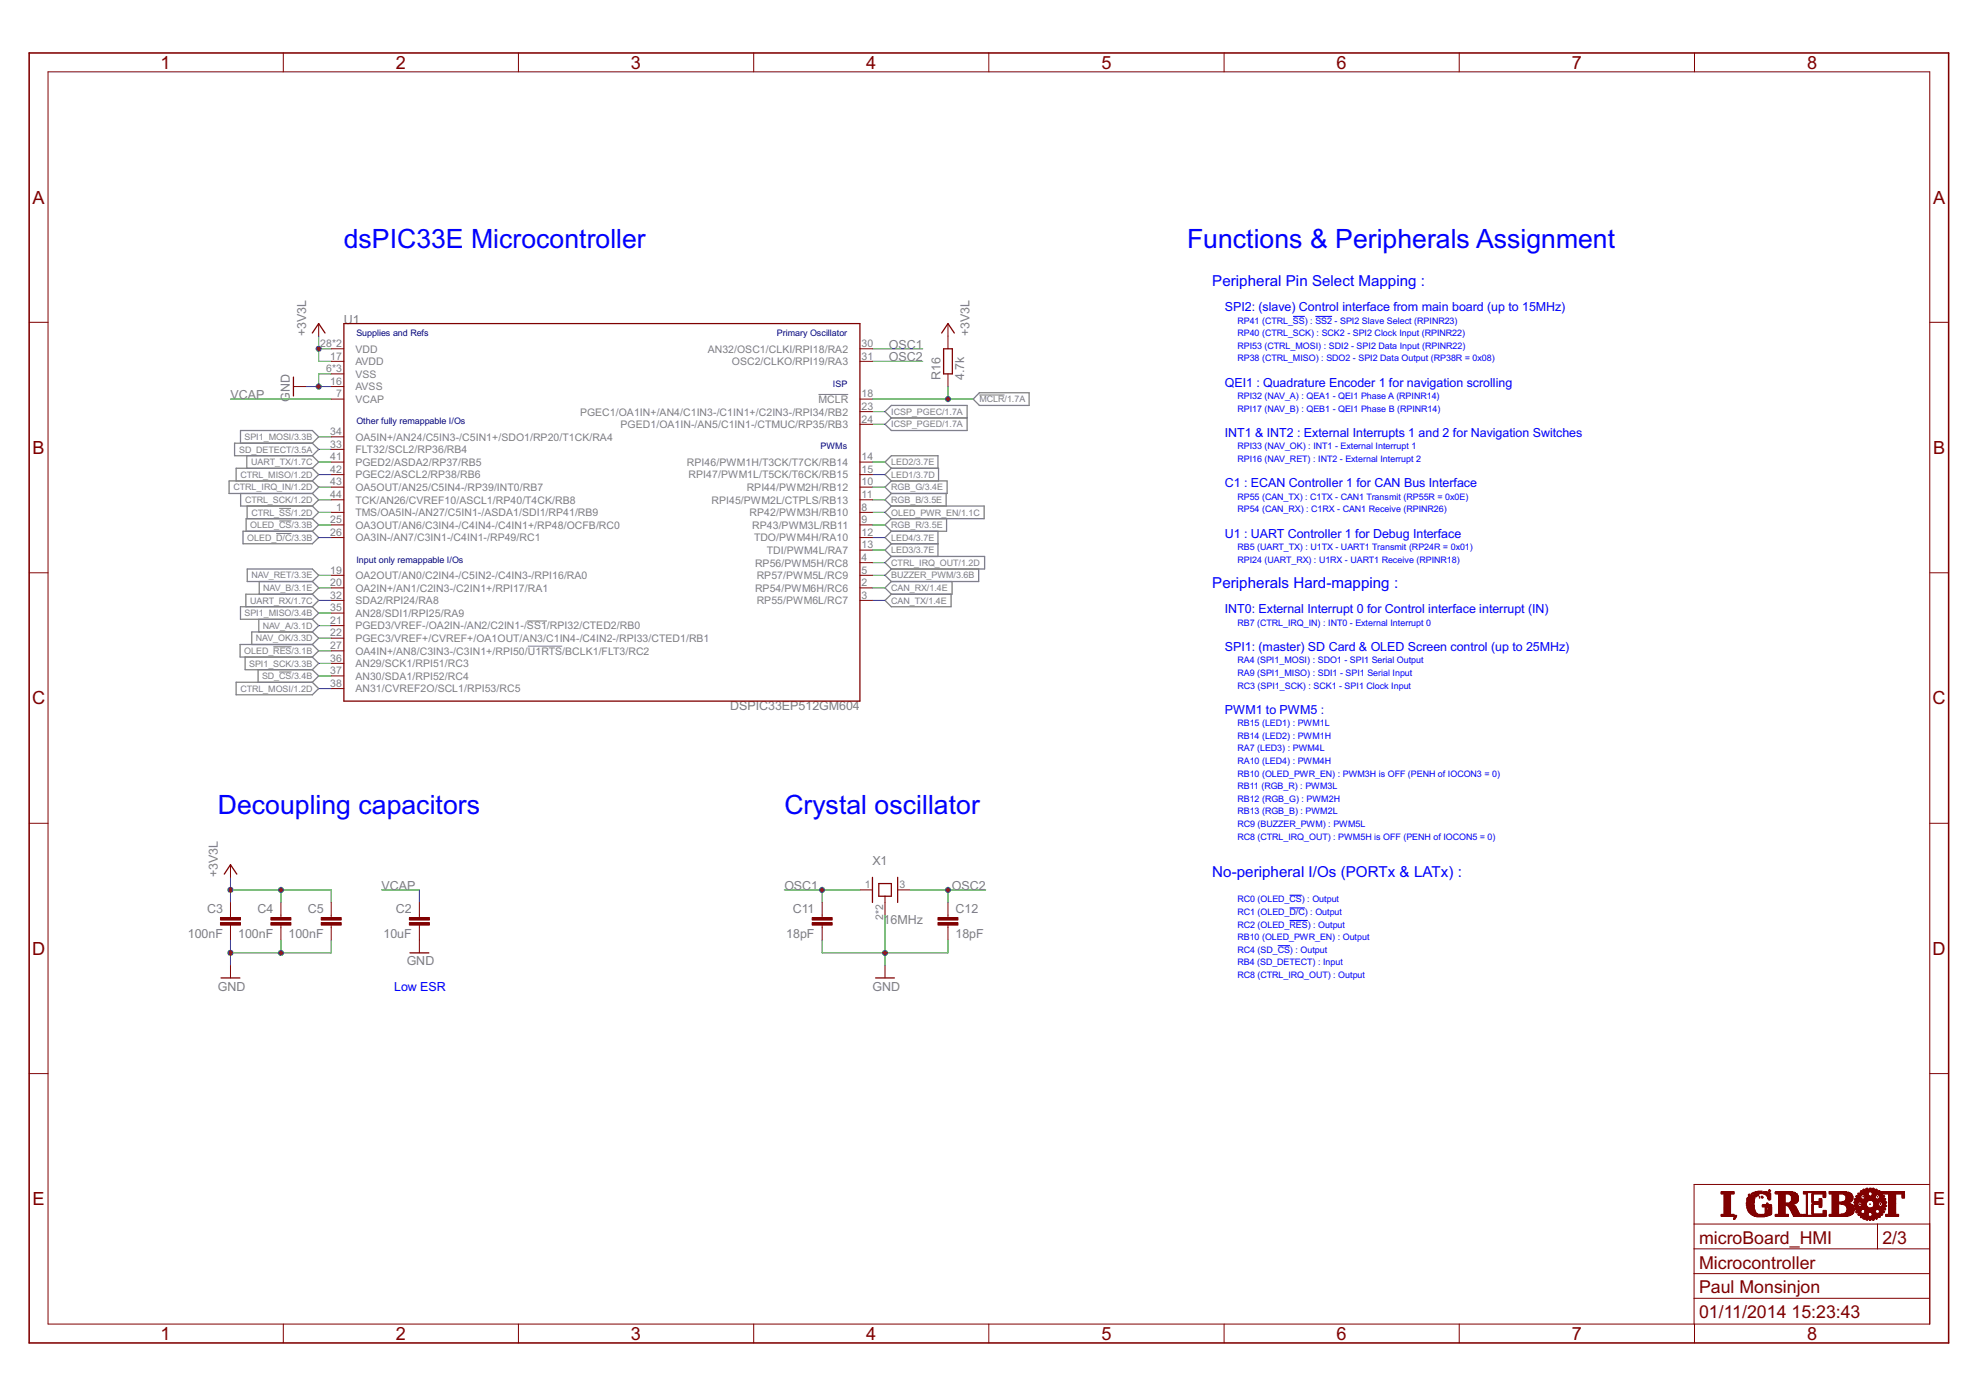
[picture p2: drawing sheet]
<svg xmlns="http://www.w3.org/2000/svg" width="297mm" height="210mm" viewBox="0 0 297 210" stroke-linecap="round" stroke-linejoin="round" font-family="sans-serif">
<defs><g id="words">
<g font-size="4.5" fill="#00f">
<text x="51.7" y="37.3">dsPIC33E Microcontroller</text>
<text x="178.4" y="37.3">Functions &amp; Peripherals Assignment</text>
<text x="32.7" y="122.4">Decoupling capacitors</text>
<text x="117.8" y="122.4">Crystal oscillator</text>
</g>
<g font-size="3" fill="#800000">
<text x="24.1" y="10.4">1</text>
<text x="59.5" y="10.4">2</text>
<text x="94.8" y="10.4">3</text>
<text x="130.1" y="10.4">4</text>
<text x="165.5" y="10.4">5</text>
<text x="200.8" y="10.4">6</text>
<text x="236.2" y="10.4">7</text>
<text x="271.5" y="10.4">8</text>
<text x="4.9" y="30.6">A</text>
<text x="290.4" y="30.6">A</text>
<text x="4.9" y="68.2">B</text>
<text x="290.4" y="68.2">B</text>
<text x="4.8" y="105.8">C</text>
<text x="290.4" y="105.8">C</text>
<text x="4.8" y="143.5">D</text>
<text x="290.4" y="143.5">D</text>
<text x="4.9" y="181.1">E</text>
<text x="290.4" y="181.1">E</text>
<text x="255.3" y="186.9">microBoard_HMI</text>
<text x="255.3" y="190.6">Microcontroller</text>
<text x="282.8" y="186.9">2/3</text>
<text x="255.3" y="194.3">Paul Monsinjon</text>
<text x="24.1" y="201.3">1</text>
<text x="59.5" y="201.3">2</text>
<text x="94.8" y="201.3">3</text>
<text x="130.1" y="201.3">4</text>
<text x="165.5" y="201.3">5</text>
<text x="200.8" y="201.3">6</text>
<text x="236.2" y="201.3">7</text>
<text x="255.3" y="198.1">01/11/2014</text>
<text x="269.2" y="198.1">15:23:43</text>
<text x="271.5" y="201.3">8</text>
</g>
<g font-size="2.5" fill="#00f">
<text x="182.1" y="42.9">Peripheral Pin Select Mapping :</text>
<text x="182.1" y="88.3">Peripherals Hard-mapping :</text>
<text x="182.1" y="131.8">No-peripheral I/Os (PORTx &amp; LATx) :</text>
</g>
<g font-size="2.1" fill="#00f">
<text x="184" y="46.7">SPI2: (slave) Control interface from main board (up to 15MHz)</text>
<text x="184" y="58.1">QEI1 : Quadrature Encoder 1 for navigation scrolling</text>
<text x="184" y="65.6">INT1 &amp; INT2 : External Interrupts 1 and 2 for Navigation Switches</text>
<text x="184" y="73.2">C1 : ECAN Controller 1 for CAN Bus Interface</text>
<text x="184" y="80.8">U1 : UART Controller 1 for Debug Interface</text>
<text x="184" y="92.1">INT0: External Interrupt 0 for Control interface interrupt (IN)</text>
<text x="184" y="97.8">SPI1: (master) SD Card &amp; OLED Screen control (up to 25MHz)</text>
<text x="184" y="107.2">PWM1 to PWM5 :</text>
<text x="59.2" y="148.8">Low ESR</text>
</g>
<g font-size="2.1" fill="#808080">
<text x="46" y="50.5" transform="rotate(-90 46 50.5)">+3V3L</text>
<text x="51.7" y="48.6">U1</text>
<text x="133.6" y="52.4">OSC1</text>
<text x="145.7" y="50.5" transform="rotate(-90 145.7 50.5)">+3V3L</text>
<text x="34.6" y="60">VCAP</text>
<text x="133.6" y="54.3">OSC2</text>
<text x="141.3" y="57.1" transform="rotate(-90 141.3 57.1)">R16</text>
<text x="144.9" y="57.1" transform="rotate(-90 144.9 57.1)">4.7k</text>
<text x="43.5" y="60.3" transform="rotate(-90 43.5 60.3)">GND</text>
<text x="109.7" y="106.7">DSPIC33EP512GM604</text>
<text x="32.7" y="131.8" transform="rotate(-90 32.7 131.8)">+3V3L</text>
<text x="131.1" y="129.9">X1</text>
<text x="31.1" y="137.2">C3</text>
<text x="38.7" y="137.2">C4</text>
<text x="46.2" y="137.2">C5</text>
<text x="57.3" y="133.7">VCAP</text>
<text x="59.5" y="137.2">C2</text>
<text x="117.8" y="133.7">OSC1</text>
<text x="119.1" y="137.2">C11</text>
<text x="143" y="133.7">OSC2</text>
<text x="143.6" y="137.2">C12</text>
<text x="28.2" y="141">100nF</text>
<text x="35.8" y="141">100nF</text>
<text x="43.3" y="141">100nF</text>
<text x="57.6" y="141">10uF</text>
<text x="118.1" y="141">18pF</text>
<text x="132.8" y="138.8">16MHz</text>
<text x="143.6" y="141">18pF</text>
<text x="32.7" y="148.8">GND</text>
<text x="61.1" y="145.1">GND</text>
<text x="131.1" y="148.8">GND</text>
</g>
<g font-size="1.8" fill="#808080">
<text x="48.1" y="52.1">28*2</text>
<text x="53.4" y="53">VDD</text>
<text x="106.3" y="53">AN32/OSC1/CLKI/RPI18/RA2</text>
<text x="129.5" y="52.1">30</text>
<text x="49" y="55.9">6*3</text>
<text x="49.6" y="57.8">16</text>
<text x="49.6" y="54">17</text>
<text x="50.5" y="59.7">7</text>
<text x="53.4" y="56.8">VSS</text>
<text x="53.4" y="58.6">AVSS</text>
<text x="53.4" y="54.9">AVDD</text>
<text x="110" y="54.9">OSC2/CLKO/RPI19/RA3</text>
<text x="129.5" y="59.7">18</text>
<text x="129.5" y="54">31</text>
<text x="49.6" y="65.4">34</text>
<text x="53.4" y="60.5">VCAP</text>
<text x="87.2" y="62.4">PGEC1/OA1IN+/AN4/C1IN3-/C1IN1+/C2IN3-/RPI34/RB2</text>
<text x="93.2" y="64.3">PGED1/OA1IN-/AN5/C1IN1-/CTMUC/RP35/RB3</text>
<text x="123" y="60.5">MCLR</text>
<text x="129.5" y="61.6">23</text>
<text x="129.5" y="63.5">24</text>
<text x="49.6" y="67.3">33</text>
<text x="49.6" y="69.2">41</text>
<text x="49.6" y="71">42</text>
<text x="53.4" y="68.1">FLT32/SCL2/RP36/RB4</text>
<text x="53.4" y="66.2">OA5IN+/AN24/C5IN3-/C5IN1+/SDO1/RP20/T1CK/RA4</text>
<text x="53.4" y="70">PGED2/ASDA2/RP37/RB5</text>
<text x="53.4" y="71.9">PGEC2/ASCL2/RP38/RB6</text>
<text x="103.2" y="70">RPI46/PWM1H/T3CK/T7CK/RB14</text>
<text x="103.5" y="71.9">RPI47/PWM1L/T5CK/T6CK/RB15</text>
<text x="129.5" y="69.2">14</text>
<text x="129.5" y="71">15</text>
<text x="49.6" y="72.9">43</text>
<text x="49.6" y="74.8">44</text>
<text x="50.5" y="76.7">1</text>
<text x="53.4" y="77.6">TMS/OA5IN-/AN27/C5IN1-/ASDA1/SDI1/RP41/RB9</text>
<text x="53.4" y="73.8">OA5OUT/AN25/C5IN4-/RP39/INT0/RB7</text>
<text x="53.4" y="75.7">TCK/AN26/CVREF10/ASCL1/RP40/T4CK/RB8</text>
<text x="106.9" y="75.7">RPI45/PWM2L/CTPLS/RB13</text>
<text x="112.2" y="73.8">RPI44/PWM2H/RB12</text>
<text x="112.6" y="77.6">RP42/PWM3H/RB10</text>
<text x="129.5" y="76.7">8</text>
<text x="129.5" y="72.9">10</text>
<text x="129.5" y="74.8">11</text>
<text x="49.6" y="78.6">25</text>
<text x="49.6" y="80.5">26</text>
<text x="53.4" y="79.4">OA3OUT/AN6/C3IN4-/C4IN4-/C4IN1+/RP48/OCFB/RC0</text>
<text x="53.4" y="81.3">OA3IN-/AN7/C3IN1-/C4IN1-/RP49/RC1</text>
<text x="113" y="79.5">RP43/PWM3L/RB11</text>
<text x="113.3" y="81.3">TDO/PWM4H/RA10</text>
<text x="115.2" y="83.2">TDI/PWM4L/RA7</text>
<text x="129.5" y="78.6">9</text>
<text x="129.5" y="82.4">13</text>
<text x="129.5" y="80.5">12</text>
<text x="49.6" y="86.2">19</text>
<text x="49.6" y="88.1">20</text>
<text x="49.6" y="90">32</text>
<text x="53.4" y="87">OA2OUT/AN0/C2IN4-/C5IN2-/C4IN3-/RPI16/RA0</text>
<text x="53.4" y="88.9">OA2IN+/AN1/C2IN3-/C2IN1+/RPI17/RA1</text>
<text x="113.4" y="88.9">RP54/PWM6H/RC6</text>
<text x="113.4" y="85.1">RP56/PWM5H/RC8</text>
<text x="113.7" y="87">RP57/PWM5L/RC9</text>
<text x="129.5" y="88.1">2</text>
<text x="129.5" y="90">3</text>
<text x="129.5" y="84.3">4</text>
<text x="129.5" y="86.2">5</text>
<text x="49.6" y="93.7">21</text>
<text x="49.6" y="95.6">22</text>
<text x="49.6" y="91.8">35</text>
<text x="53.4" y="94.6">PGED3/VREF-/OA2IN-/AN2/C2IN1-/SS1/RPI32/CTED2/RB0</text>
<text x="53.4" y="90.8">SDA2/RPI24/RA8</text>
<text x="53.4" y="92.7">AN28/SDI1/RPI25/RA9</text>
<text x="113.7" y="90.8">RP55/PWM6L/RC7</text>
<text x="49.6" y="97.5">27</text>
<text x="49.6" y="99.4">36</text>
<text x="49.6" y="101.3">37</text>
<text x="53.4" y="96.5">PGEC3/VREF+/CVREF+/OA1OUT/AN3/C1IN4-/C4IN2-/RPI33/CTED1/RB1</text>
<text x="53.4" y="98.4">OA4IN+/AN8/C3IN3-/C3IN1+/RPI50/U1RTS/BCLK1/FLT3/RC2</text>
<text x="53.4" y="100.2">AN29/SCK1/RPI51/RC3</text>
<text x="49.6" y="103.2">38</text>
<text x="53.4" y="102.1">AN30/SDA1/RPI52/RC4</text>
<text x="53.4" y="104">AN31/CVREF2O/SCL1/RPI53/RC5</text>
<text x="129.9" y="133.4">1</text>
<text x="135.1" y="133.4">3</text>
<text x="132.7" y="138.3" transform="rotate(-90 132.7 138.3)">2*2</text>
</g>
<g font-size="1.5" fill="#000080">
<text x="53.5" y="50.5">Supplies and Refs</text>
<text x="116.7" y="50.5">Primary Oscillator</text>
<text x="125.1" y="58.1">ISP</text>
<text x="53.5" y="63.7">Other fully remappable I/Os</text>
<text x="123.3" y="67.5">PWMs</text>
<text x="53.5" y="84.5">Input only remappable I/Os</text>
</g>
<g font-size="1.5" fill="#00f">
<text x="185.9" y="52.4">RPI53 (CTRL_MOSI) : SDI2 - SPI2 Data Input (RPINR22)</text>
<text x="185.9" y="50.5">RP40 (CTRL_SCK) : SCK2 - SPI2 Clock Input (RPINR22)</text>
<text x="185.9" y="48.6">RP41 (CTRL_SS) : SS2 - SPI2 Slave Select (RPINR23)</text>
<text x="185.9" y="54.3">RP38 (CTRL_MISO) : SDO2 - SPI2 Data Output (RP38R = 0x08)</text>
<text x="185.9" y="60">RPI32 (NAV_A) : QEA1 - QEI1 Phase A (RPINR14)</text>
<text x="185.9" y="61.9">RPI17 (NAV_B) : QEB1 - QEI1 Phase B (RPINR14)</text>
<text x="185.9" y="69.4">RPI16 (NAV_RET) : INT2 - External Interrupt 2</text>
<text x="185.9" y="67.5">RPI33 (NAV_OK) : INT1 - External Interrupt 1</text>
<text x="185.9" y="75.1">RP55 (CAN_TX) : C1TX - CAN1 Transmit (RP55R = 0x0E)</text>
<text x="185.9" y="77">RP54 (CAN_RX) : C1RX - CAN1 Receive (RPINR26)</text>
<text x="185.9" y="82.7">RB5 (UART_TX) : U1TX - UART1 Transmit (RP24R = 0x01)</text>
<text x="185.9" y="84.5">RPI24 (UART_RX) : U1RX - UART1 Receive (RPINR18)</text>
<text x="185.9" y="94">RB7 (CTRL_IRQ_IN) : INT0 - External Interrupt 0</text>
<text x="185.9" y="99.7">RA4 (SPI1_MOSI) : SDO1 - SPI1 Serial Output</text>
<text x="185.9" y="101.6">RA9 (SPI1_MISO) : SDI1 - SPI1 Serial Input</text>
<text x="185.9" y="103.5">RC3 (SPI1_SCK) : SCK1 - SPI1 Clock Input</text>
<text x="185.9" y="109.1">RB15 (LED1) : PWM1L</text>
<text x="185.9" y="111">RB14 (LED2) : PWM1H</text>
<text x="185.9" y="112.9">RA7 (LED3) : PWM4L</text>
<text x="185.9" y="114.8">RA10 (LED4) : PWM4H</text>
<text x="185.9" y="118.6">RB11 (RGB_R) : PWM3L</text>
<text x="185.9" y="116.7">RB10 (OLED_PWR_EN) : PWM3H is OFF (PENH of IOCON3 = 0)</text>
<text x="185.9" y="120.5">RB12 (RGB_G) : PWM2H</text>
<text x="185.9" y="122.4">RB13 (RGB_B) : PWM2L</text>
<text x="185.9" y="124.3">RC9 (BUZZER_PWM) : PWM5L</text>
<text x="185.9" y="126.1">RC8 (CTRL_IRQ_OUT) : PWM5H is OFF (PENH of IOCON5 = 0)</text>
<text x="185.9" y="135.6">RC0 (OLED_CS) : Output</text>
<text x="185.9" y="137.5">RC1 (OLED_D/C) : Output</text>
<text x="185.9" y="139.4">RC2 (OLED_RES) : Output</text>
<text x="185.9" y="143.2">RC4 (SD_CS) : Output</text>
<text x="185.9" y="141.3">RB10 (OLED_PWR_EN) : Output</text>
<text x="185.9" y="145.1">RB4 (SD_DETECT) : Input</text>
<text x="185.9" y="146.9">RC8 (CTRL_IRQ_OUT) : Output</text>
</g>
<g font-size="1.5" fill="#808080">
<text x="133.9" y="62.3">ICSP_PGEC/1.7A</text>
<text x="133.9" y="64.2">ICSP_PGED/1.7A</text>
<text x="147.2" y="60.4">MCLR/1.7A</text>
<text x="35.9" y="68">SD_DETECT/3.5A</text>
<text x="36.1" y="71.8">CTRL_MISO/1.2D</text>
<text x="36.7" y="66.1">SPI1_MOSI/3.3B</text>
<text x="37.7" y="69.9">UART_TX/1.7C</text>
<text x="133.9" y="69.9">LED2/3.7E</text>
<text x="133.9" y="71.8">LED1/3.7D</text>
<text x="35.1" y="73.7">CTRL_IRQ_IN/1.2D</text>
<text x="36.8" y="75.6">CTRL_SCK/1.2D</text>
<text x="37.8" y="77.5">CTRL_SS/1.2D</text>
<text x="133.9" y="73.7">RGB_G/3.4E</text>
<text x="133.9" y="75.6">RGB_B/3.5E</text>
<text x="133.9" y="77.5">OLED_PWR_EN/1.1C</text>
<text x="37.2" y="81.2">OLED_D/C/3.3B</text>
<text x="37.6" y="79.4">OLED_CS/3.3B</text>
<text x="133.9" y="79.3">RGB_R/3.5E</text>
<text x="133.9" y="81.2">LED4/3.7E</text>
<text x="133.9" y="83.1">LED3/3.7E</text>
<text x="37.8" y="86.9">NAV_RET/3.3E</text>
<text x="39.5" y="88.8">NAV_B/3.1E</text>
<text x="133.9" y="88.8">CAN_RX/1.4E</text>
<text x="133.9" y="86.9">BUZZER_PWM/3.6B</text>
<text x="133.9" y="85">CTRL_IRQ_OUT/1.2D</text>
<text x="36.7" y="92.6">SPI1_MISO/3.4B</text>
<text x="37.6" y="90.7">UART_RX/1.7C</text>
<text x="39.5" y="94.5">NAV_A/3.1D</text>
<text x="133.9" y="90.7">CAN_TX/1.4E</text>
<text x="36.7" y="98.3">OLED_RES/3.1B</text>
<text x="37.4" y="100.2">SPI1_SCK/3.3B</text>
<text x="38.4" y="96.4">NAV_OK/3.3D</text>
<text x="36.1" y="103.9">CTRL_MOSI/1.2D</text>
<text x="39.4" y="102">SD_CS/3.4B</text>
</g>
</g></defs>
<path d="M194.3 47.5h1.7M197.6 47.5h2.6M193.8 134.5h1.8M193.8 136.4h2.2M193.8 138.3h2.7M192 142.1h1.8" fill="none" stroke="#00f" stroke-width=".15"/>
<path d="M123 59.3h4.4M147.2 59.4h3.7M42 78.3h1.8M42 76.4h1.7M41.1 97.2h2.7M41.5 80.2h2.3M79.2 93.3h3M79.3 97.1h5.2M42 101h1.8" fill="none" stroke="#808080" stroke-width=".15"/>
<g fill="none" stroke="#808080" stroke-width=".19">
<path d="M147.2 59h7.4v1.9h-7.4l-1-.9zM36.1 66.6v-1.9h10.8l1 .9-1 1M36.2 74.1v1.9h10.7M36.5 79.8h10.4l1 1-1 .9h-10.4zM37.1 68.5v1.9M37.1 76v1.9M46.9 77.9h-9.9v1.9M46.9 72.3h-12.5v1.8h12.5M46.9 66.6h-11.7v1.9h11.7M46.9 66.6l1 .9-1 1M46.9 77.9l1 1-1 .9M46.9 72.3l1 .9-1 .9"/>
<path d="M46.9 70.4l1 .9-1 1M46.9 70.4h-11.4v1.9M46.9 68.5l1 .9-1 1M46.9 76l1 1-1 .9M46.9 74.1l1 1-1 .9M133 61.8l.9-.9h11.4v3.8h-11.4l-.9-.9 .9-1zM133.9 62.8h11.4M133.9 77.9l-.9 1 .9 .9M133.9 76h14v1.9h-14M133.9 72.3l-.9 .9 .9 .9M133.9 72.3h8.4v1.8h-8.4M133.9 74.1l-.9 1 .9 .9"/>
<path d="M133.9 79.8l-.9 1 .9 .9M133.9 70.4l-.9-1 .9-.9h7v1.9M133.9 76l-.9 1 .9 .9M133.9 70.4h7.1v1.9M133.9 70.4l-.9 .9 .9 1M140.9 79.8v3.8M142.2 74.1v1.9M142.2 77.9v1.9h-8.3M36.8 98.7v1.9h10.1M37.1 85.5h9.8l1 .9-1 1h-9.8zM38.9 93v2M38.9 87.4v1.9"/>
<path d="M46.9 91.2l1 .9-1 .9M46.9 91.2h-10.8v1.8h10.8M46.9 98.7l1 1-1 .9M46.9 96.8h-10.8v1.9h10.8M46.9 89.3h-10v1.9M46.9 95l1 .9-1 .9M46.9 95h-9.1v1.8M46.9 96.8l1 1-1 .9M46.9 89.3l1 .9-1 1M46.9 93l1 1-1 1M46.9 87.4l1 .9-1 1M133.9 81.7h7"/>
<path d="M133.9 89.3l-.9 .9 .9 1h9v-1.9M133.9 87.4l-.9 .9 .9 1M133.9 83.6h14v1.9h-14M133.9 81.7l-.9 1 .9 .9M133.9 85.5l-.9 .9 .9 1M133.9 83.6l-.9 .9 .9 1M143 87.4v1.9h-9.1M147 85.5v1.9h-13.1M35.5 102.5h11.4l1 1-1 .9h-11.4zM38.8 100.6v1.9M46.9 100.6l1 1-1 .9"/>
</g>
<path d="M4.4 8h288.4v193.8h-288.4z" fill="none" stroke="#800000" stroke-width=".23"/>
<g fill="none" stroke="#800000" stroke-width=".15">
<path d="M7.2 10.8h282.7v188.1h-282.7zM42.6 8v2.8M77.9 8v2.8M113.2 8v2.8M148.6 8v2.8M183.9 8v2.8M219.2 8v2.8M254.6 8v2.8M4.4 48.4h2.8M44.1 58.1h1.9M47.9 48.6v1.9M49.8 56.2h1.9"/>
<path d="M49.8 60h1.9M49.8 58.1h1.9M49.8 54.3h1.9M49.8 52.4h1.9M129.2 60h1.9M129.2 54.3h1.9M129.2 52.4h1.9M142.4 48.6v3.8M142.4 56.2v1.9M289.9 48.4h2.9M49.8 77h1.9M49.8 78.9h1.9"/>
<path d="M49.8 73.2h1.9M49.8 75.1h1.9M49.8 69.4h1.9M49.8 71.3h1.9M49.8 67.5h1.9M49.8 65.6h1.9M129.2 77h1.9M129.2 78.9h1.9M129.2 73.2h1.9M129.2 75.1h1.9M129.2 69.4h1.9M129.2 71.3h1.9"/>
<path d="M129.2 61.8h1.9M129.2 63.8h1.9M4.4 86.1h2.8M49.8 88.3h1.9M49.8 90.2h1.9M49.8 86.4h1.9M49.8 94h1.9M49.8 80.8h1.9M49.8 95.9h1.9M49.8 97.8h1.9M49.8 92.1h1.9M49.8 99.7h1.9"/>
<path d="M129.2 88.3h1.9M129.2 90.2h1.9M129.2 84.5h1.9M129.2 86.4h1.9M129.2 82.7h1.9M129.2 80.8h1.9M289.9 86.1h2.9M49.8 101.6h1.9M49.8 103.5h1.9M4.4 123.7h2.8M34.6 129.9v1.9M34.6 135.6v2.3"/>
<path d="M34.6 139v2.3M42.2 135.6v2.3M42.2 139v2.3M49.8 135.6v2.3M49.8 139v2.3M63 135.6v2.3M63 139v4.2M123.5 135.6v2.3M123.5 139v2.3M129.2 133.7h1.9M133 134.7v2.8M134.9 133.7h1.9"/>
<path d="M142.4 135.6v2.3M142.4 139v2.3M289.9 123.7h2.9M34.6 145.1v1.8M133 145.1v1.8M4.4 161.3h2.8M289.9 178h-35.4v20.9M289.9 161.3h2.9M42.6 198.9v2.9M77.9 198.9v2.9M113.2 198.9v2.9M148.6 198.9v2.9"/>
<path d="M183.9 198.9v2.9M219.2 198.9v2.9M254.5 183.9h35.4M254.5 195.1h35.4M254.5 191.4h35.4M254.5 187.6h35.4M254.6 198.9v2.9M282.1 183.9v3.7"/>
</g>
<g fill="#800000" stroke="#800000" stroke-width=".15">
<path d="M280.5 183.3l.1 .1z"/>
<path d="M280.9 183.3h.2v.1h-.2z"/>
<path d="M281.4 183.3h.1v.1h-.1z"/>
<path d="M280.3 183.2h.3v.1h-.3z"/>
<path d="M280.9 183.2h.3v.1h-.3z"/>
<path d="M281.4 183.2h.2v.1h-.2z"/>
<path d="M260.5 183.1h.2v.1h-.2z"/>
<path d="M280 183.1l.1 .1z"/>
<path d="M280.3 183.1h.4v.1h-.4z"/>
<path d="M280.8 183.1h.4v.1h-.4z"/>
<path d="M281.3 183.1h.3v.1h-.3z"/>
<path d="M281.9 183.1l.1 .1z"/>
<path d="M260.5 183h.3v.1h-.3z"/>
<path d="M279.9 183h.3v.1h-.3z"/>
<path d="M280.3 183h1.3v.1h-1.3z"/>
<path d="M281.8 183h.2v.1h-.2z"/>
<path d="M279.9 183h2.1v.1h-2.1z"/>
<path d="M260.5 182.9h.3v.1h-.3z"/>
<path d="M279.6 182.9l.1 .1z"/>
<path d="M279.9 182.9h2.1v.1h-2.1z"/>
<path d="M260.5 182.8h.3v.1h-.3z"/>
<path d="M279.5 182.8h.2v.1h-.2z"/>
<path d="M279.9 182.8h2.1v.1h-2.1z"/>
<path d="M282.2 182.8h.3v.1h-.3z"/>
<path d="M260.5 182.8h.4h-.4z"/>
<path d="M263.9 182.8h1.3h-1.3z"/>
<path d="M279.5 182.8h3h-3z"/>
<path d="M258.6 182.7h2.3v.1h-2.3z"/>
<path d="M263.6 182.7h1.9v.1h-1.9z"/>
<path d="M266.7 182.7h2v.1h-2z"/>
<path d="M269.5 182.7h1.3v.1h-1.3z"/>
<path d="M271 182.7h3.4v.1h-3.4z"/>
<path d="M274.8 182.7h2.9v.1h-2.9z"/>
<path d="M279.5 182.7h1.3v.1h-1.3z"/>
<path d="M281.2 182.7h1.3v.1h-1.3z"/>
<path d="M283.3 182.7h2v.1h-2z"/>
<path d="M258.6 182.6h2.3v.1h-2.3z"/>
<path d="M263.4 182.6h.8v.1h-.8z"/>
<path d="M264.3 182.6h1.4v.1h-1.4z"/>
<path d="M266.7 182.6h2v.1h-2z"/>
<path d="M269.5 182.6h1.3v.1h-1.3z"/>
<path d="M271 182.6h3.4v.1h-3.4z"/>
<path d="M274.8 182.6h3.1v.1h-3.1z"/>
<path d="M279.5 182.6h1.2v.1h-1.2z"/>
<path d="M281.2 182.6h1.2v.1h-1.2z"/>
<path d="M283.3 182.6h2v.1h-2z"/>
<path d="M258.6 182.5h1.9v.1h-1.9z"/>
<path d="M263.3 182.5h2.7v.1h-2.7z"/>
<path d="M266.7 182.5h2v.1h-2z"/>
<path d="M269.4 182.5h1.4v.1h-1.4z"/>
<path d="M271 182.5h.5v.1h-.5z"/>
<path d="M274.2 182.5h.2v.1h-.2z"/>
<path d="M274.8 182.5h3.3v.1h-3.3z"/>
<path d="M279.2 182.5h.2v.1h-.2z"/>
<path d="M279.5 182.5h1.2v.1h-1.2z"/>
<path d="M281.3 182.5h1.2v.1h-1.2z"/>
<path d="M282.6 182.5h.2v.1h-.2z"/>
<path d="M283.3 182.5h2v.1h-2z"/>
<path d="M258.6 182.5h1.9h-1.9z"/>
<path d="M263.1 182.5h1.4h-1.4z"/>
<path d="M264.6 182.5h1.5h-1.5z"/>
<path d="M266.7 182.5h2h-2z"/>
<path d="M269.4 182.5h1.4h-1.4z"/>
<path d="M271 182.5h.5h-.5z"/>
<path d="M272.3 182.5h1.8h-1.8z"/>
<path d="M274.2 182.5h.2h-.2z"/>
<path d="M274.8 182.5h3.4h-3.4z"/>
<path d="M279.1 182.5h1.5h-1.5z"/>
<path d="M281.3 182.5h1.6h-1.6z"/>
<path d="M283.3 182.5h2h-2z"/>
<path d="M259 182.4h1v.1h-1z"/>
<path d="M263.1 182.4h1v.1h-1z"/>
<path d="M265.1 182.4h1.1v.1h-1.1z"/>
<path d="M267.2 182.4h1v.1h-1z"/>
<path d="M269.3 182.4h1.1v.1h-1.1z"/>
<path d="M271.4 182.4h.2v.1h-.2z"/>
<path d="M272.2 182.4h2.2v.1h-2.2z"/>
<path d="M275.3 182.4h.9v.1h-.9z"/>
<path d="M276.6 182.4h1.7v.1h-1.7z"/>
<path d="M279.1 182.4h1.6v.1h-1.6z"/>
<path d="M281.3 182.4h1.6v.1h-1.6z"/>
<path d="M283.8 182.4h1v.1h-1z"/>
<path d="M259 182.3h1v.1h-1z"/>
<path d="M263 182.3h1v.1h-1z"/>
<path d="M265.2 182.3h1v.1h-1z"/>
<path d="M267.2 182.3h1v.1h-1z"/>
<path d="M269.3 182.3h1.1v.1h-1.1z"/>
<path d="M271.4 182.3h.2v.1h-.2z"/>
<path d="M272.2 182.3h.2v.1h-.2z"/>
<path d="M273.9 182.3h.5v.1h-.5z"/>
<path d="M275.3 182.3h.9v.1h-.9z"/>
<path d="M277.1 182.3h1.3v.1h-1.3z"/>
<path d="M279.2 182.3h1.5v.1h-1.5z"/>
<path d="M281.3 182.3h1.5v.1h-1.5z"/>
<path d="M283.8 182.3h1v.1h-1z"/>
<path d="M259 182.2h1v.1h-1z"/>
<path d="M262.9 182.2h1v.1h-1z"/>
<path d="M265.2 182.2h1v.1h-1z"/>
<path d="M267.2 182.2h1v.1h-1z"/>
<path d="M269.2 182.2h1.1v.1h-1.1z"/>
<path d="M271.4 182.2h.2v.1h-.2z"/>
<path d="M272.2 182.2h.2v.1h-.2z"/>
<path d="M273.9 182.2h.5v.1h-.5z"/>
<path d="M275.3 182.2h.9v.1h-.9z"/>
<path d="M277.2 182.2h1.3v.1h-1.3z"/>
<path d="M279.2 182.2h.5v.1h-.5z"/>
<path d="M280.1 182.2h.6v.1h-.6z"/>
<path d="M281.2 182.2h.7v.1h-.7z"/>
<path d="M282.3 182.2h.5v.1h-.5z"/>
<path d="M283.8 182.2h1v.1h-1z"/>
<path d="M259 182.2h1h-1z"/>
<path d="M262.8 182.2h1h-1z"/>
<path d="M265.2 182.2h1h-1z"/>
<path d="M267.2 182.2h1h-1z"/>
<path d="M269.2 182.2h1.1h-1.1z"/>
<path d="M271.4 182.2h.2h-.2z"/>
<path d="M272.2 182.2h.2h-.2z"/>
<path d="M273.9 182.2h.5h-.5z"/>
<path d="M275.3 182.2h.9h-.9z"/>
<path d="M277.3 182.2h1.2h-1.2z"/>
<path d="M278.9 182.2h.2h-.2z"/>
<path d="M279.1 182.2h.5h-.5z"/>
<path d="M280.2 182.2h.6h-.6z"/>
<path d="M281.2 182.2h.6h-.6z"/>
<path d="M282.3 182.2h.5h-.5z"/>
<path d="M282.9 182.2h.2h-.2z"/>
<path d="M283.8 182.2h1h-1z"/>
<path d="M259 182.1h1v.1h-1z"/>
<path d="M262.8 182.1h1v.1h-1z"/>
<path d="M265.2 182.1h.3v.1h-.3z"/>
<path d="M265.6 182.1h.6v.1h-.6z"/>
<path d="M267.2 182.1h1v.1h-1z"/>
<path d="M269.2 182.1h1v.1h-1z"/>
<path d="M271.4 182.1h.2v.1h-.2z"/>
<path d="M272.2 182.1h.2v.1h-.2z"/>
<path d="M273.9 182.1h.5v.1h-.5z"/>
<path d="M275.3 182.1h.9v.1h-.9z"/>
<path d="M277.4 182.1h1.2v.1h-1.2z"/>
<path d="M278.8 182.1h.8v.1h-.8z"/>
<path d="M280.2 182.1h1.5v.1h-1.5z"/>
<path d="M282.4 182.1h.7v.1h-.7z"/>
<path d="M283.8 182.1h1v.1h-1z"/>
<path d="M259 182h1v.1h-1z"/>
<path d="M262.7 182h1v.1h-1z"/>
<path d="M265.2 182h.3v.1h-.3z"/>
<path d="M265.6 182h.6v.1h-.6z"/>
<path d="M267.2 182h1v.1h-1z"/>
<path d="M269.2 182h1v.1h-1z"/>
<path d="M271.4 182h.2v.1h-.2z"/>
<path d="M272.2 182h.2v.1h-.2z"/>
<path d="M273.9 182h.5v.1h-.5z"/>
<path d="M275.3 182h.9v.1h-.9z"/>
<path d="M277.4 182h1.1v.1h-1.1z"/>
<path d="M278.8 182h.8v.1h-.8z"/>
<path d="M280.2 182h1.5v.1h-1.5z"/>
<path d="M282.4 182h.8v.1h-.8z"/>
<path d="M283.8 182h1v.1h-1z"/>
<path d="M259 181.9h1v.1h-1z"/>
<path d="M262.7 181.9h1v.1h-1z"/>
<path d="M265.2 181.9h.3v.1h-.3z"/>
<path d="M265.6 181.9h.6v.1h-.6z"/>
<path d="M267.2 181.9h1v.1h-1z"/>
<path d="M269.1 181.9h1.1v.1h-1.1z"/>
<path d="M271.4 181.9h.2v.1h-.2z"/>
<path d="M272.2 181.9h.2v.1h-.2z"/>
<path d="M273.9 181.9h.5v.1h-.5z"/>
<path d="M275.3 181.9h.9v.1h-.9z"/>
<path d="M277.4 181.9h1.1v.1h-1.1z"/>
<path d="M278.9 181.9h.7v.1h-.7z"/>
<path d="M280.2 181.9h1.5v.1h-1.5z"/>
<path d="M282.4 181.9h.7v.1h-.7z"/>
<path d="M283.8 181.9h1v.1h-1z"/>
<path d="M259 181.9h1h-1z"/>
<path d="M262.6 181.9h1.1h-1.1z"/>
<path d="M265.2 181.9h.3h-.3z"/>
<path d="M265.6 181.9h.6h-.6z"/>
<path d="M267.2 181.9h1h-1z"/>
<path d="M269.1 181.9h1.1h-1.1z"/>
<path d="M271.4 181.9h.2h-.2z"/>
<path d="M272.2 181.9h.2h-.2z"/>
<path d="M273.9 181.9h.5h-.5z"/>
<path d="M275.3 181.9h.9h-.9z"/>
<path d="M277.4 181.9h1.2h-1.2z"/>
<path d="M279 181.9h.6h-.6z"/>
<path d="M280.2 181.9h1.5h-1.5z"/>
<path d="M282.3 181.9h.7h-.7z"/>
<path d="M283.8 181.9h1h-1z"/>
<path d="M259 181.8h1v.1h-1z"/>
<path d="M262.6 181.8h1.1v.1h-1.1z"/>
<path d="M265.2 181.8h.3v.1h-.3z"/>
<path d="M265.7 181.8h.5v.1h-.5z"/>
<path d="M267.2 181.8h1v.1h-1z"/>
<path d="M269 181.8h1.1v.1h-1.1z"/>
<path d="M271.4 181.8h.2v.1h-.2z"/>
<path d="M272.2 181.8h.2v.1h-.2z"/>
<path d="M275.3 181.8h.9v.1h-.9z"/>
<path d="M277.5 181.8h1.1v.1h-1.1z"/>
<path d="M278.9 181.8h.8v.1h-.8z"/>
<path d="M280.2 181.8h1.6v.1h-1.6z"/>
<path d="M282.3 181.8h.7v.1h-.7z"/>
<path d="M283.8 181.8h1v.1h-1z"/>
<path d="M259 181.7h1v.1h-1z"/>
<path d="M262.6 181.7h1.1v.1h-1.1z"/>
<path d="M265.2 181.7h.3v.1h-.3z"/>
<path d="M265.7 181.7h.5v.1h-.5z"/>
<path d="M267.2 181.7h1v.1h-1z"/>
<path d="M269 181.7h1.1v.1h-1.1z"/>
<path d="M271.4 181.7h.2v.1h-.2z"/>
<path d="M272.2 181.7h.2v.1h-.2z"/>
<path d="M275.3 181.7h.9v.1h-.9z"/>
<path d="M277.5 181.7h1.1v.1h-1.1z"/>
<path d="M278.7 181.7h1v.1h-1z"/>
<path d="M280.1 181.7h1.8v.1h-1.8z"/>
<path d="M282.3 181.7h1v.1h-1z"/>
<path d="M283.8 181.7h1v.1h-1z"/>
<path d="M259 181.6h1v.1h-1z"/>
<path d="M262.5 181.6h1.1v.1h-1.1z"/>
<path d="M265.2 181.6h.2v.1h-.2z"/>
<path d="M265.7 181.6h.5v.1h-.5z"/>
<path d="M267.2 181.6h1v.1h-1z"/>
<path d="M268.9 181.6h1.1v.1h-1.1z"/>
<path d="M271.4 181.6h.2v.1h-.2z"/>
<path d="M272.2 181.6h.2v.1h-.2z"/>
<path d="M275.3 181.6h.9v.1h-.9z"/>
<path d="M277.5 181.6h5.8v.1h-5.8z"/>
<path d="M283.8 181.6h1v.1h-1z"/>
<path d="M259 181.5h1v.1h-1z"/>
<path d="M262.5 181.5h1.1v.1h-1.1z"/>
<path d="M265.2 181.5h.2v.1h-.2z"/>
<path d="M265.7 181.5h.5v.1h-.5z"/>
<path d="M267.2 181.5h1v.1h-1z"/>
<path d="M268.9 181.5h1v.1h-1z"/>
<path d="M271.4 181.5h.2v.1h-.2z"/>
<path d="M272.2 181.5h.2v.1h-.2z"/>
<path d="M275.3 181.5h.9v.1h-.9z"/>
<path d="M277.5 181.5h1.1v.1h-1.1z"/>
<path d="M278.7 181.5h4.5v.1h-4.5z"/>
<path d="M283.8 181.5h1v.1h-1z"/>
<path d="M259 181.4h1v.1h-1z"/>
<path d="M262.5 181.4h1.1v.1h-1.1z"/>
<path d="M265.2 181.4h1v.1h-1z"/>
<path d="M267.2 181.4h1v.1h-1z"/>
<path d="M268.8 181.4h1.1v.1h-1.1z"/>
<path d="M271.4 181.4h.2v.1h-.2z"/>
<path d="M272.2 181.4h.2v.1h-.2z"/>
<path d="M275.3 181.4h.9v.1h-.9z"/>
<path d="M277.4 181.4h1.1v.1h-1.1z"/>
<path d="M278.8 181.4h1.9v.1h-1.9z"/>
<path d="M281.2 181.4h2v.1h-2z"/>
<path d="M283.8 181.4h1v.1h-1z"/>
<path d="M259 181.3h1v.1h-1z"/>
<path d="M262.5 181.3h1.1v.1h-1.1z"/>
<path d="M265.2 181.3h1v.1h-1z"/>
<path d="M267.2 181.3h1v.1h-1z"/>
<path d="M268.8 181.3h1.1v.1h-1.1z"/>
<path d="M271.4 181.3h.2v.1h-.2z"/>
<path d="M272.2 181.3h.2v.1h-.2z"/>
<path d="M273.3 181.3h.4v.1h-.4z"/>
<path d="M275.3 181.3h.9v.1h-.9z"/>
<path d="M277.4 181.3h1.1v.1h-1.1z"/>
<path d="M278.8 181.3h1.8v.1h-1.8z"/>
<path d="M281.4 181.3h1.8v.1h-1.8z"/>
<path d="M283.8 181.3h1v.1h-1z"/>
<path d="M264.8 181.3h1.4v.1h-1.4z"/>
<path d="M268.7 181.3h1.1v.1h-1.1z"/>
<path d="M278.7 181.3h1.9v.1h-1.9z"/>
<path d="M281.5 181.3h1.8v.1h-1.8z"/>
<path d="M259 181.2h1v.1h-1z"/>
<path d="M262.5 181.2h1.1v.1h-1.1z"/>
<path d="M264.8 181.2h1.4v.1h-1.4z"/>
<path d="M267.2 181.2h1v.1h-1z"/>
<path d="M268.6 181.2h1.1v.1h-1.1z"/>
<path d="M271.4 181.2h.2v.1h-.2z"/>
<path d="M272.2 181.2h.2v.1h-.2z"/>
<path d="M273.3 181.2h.2v.1h-.2z"/>
<path d="M273.6 181.2h.1v.1h-.1z"/>
<path d="M275.3 181.2h.9v.1h-.9z"/>
<path d="M277.4 181.2h1.1v.1h-1.1z"/>
<path d="M278.5 181.2h.8v.1h-.8z"/>
<path d="M279.6 181.2h.9v.1h-.9z"/>
<path d="M281.5 181.2h.9v.1h-.9z"/>
<path d="M282.7 181.2h.8v.1h-.8z"/>
<path d="M283.8 181.2h1v.1h-1z"/>
<path d="M259 181.1h1v.1h-1z"/>
<path d="M262.4 181.1h1.2v.1h-1.2z"/>
<path d="M264.8 181.1h.7v.1h-.7z"/>
<path d="M265.6 181.1h.6v.1h-.6z"/>
<path d="M267.2 181.1h1v.1h-1z"/>
<path d="M268.5 181.1h1.2v.1h-1.2z"/>
<path d="M271.4 181.1h.2v.1h-.2z"/>
<path d="M272.2 181.1h.2v.1h-.2z"/>
<path d="M273.3 181.1h.2v.1h-.2z"/>
<path d="M273.6 181.1h.1v.1h-.1z"/>
<path d="M275.3 181.1h.9v.1h-.9z"/>
<path d="M277.3 181.1h1.2v.1h-1.2z"/>
<path d="M278.6 181.1h.6v.1h-.6z"/>
<path d="M279.7 181.1h.8v.1h-.8z"/>
<path d="M281.5 181.1h.8v.1h-.8z"/>
<path d="M282.8 181.1h.7v.1h-.7z"/>
<path d="M283.8 181.1h1v.1h-1z"/>
<path d="M259 181h1v.1h-1z"/>
<path d="M262.4 181h.2v.1h-.2z"/>
<path d="M262.7 181h.4v.1h-.4z"/>
<path d="M263.1 181h.5v.1h-.5z"/>
<path d="M264.8 181h1.4v.1h-1.4z"/>
<path d="M267.2 181h2.4v.1h-2.4z"/>
<path d="M271.4 181h.2v.1h-.2z"/>
<path d="M272.2 181h.2v.1h-.2z"/>
<path d="M273.3 181h.2v.1h-.2z"/>
<path d="M273.6 181h.1v.1h-.1z"/>
<path d="M275.3 181h.9v.1h-.9z"/>
<path d="M277.2 181h1.2v.1h-1.2z"/>
<path d="M278.6 181h.5v.1h-.5z"/>
<path d="M279.7 181h.7v.1h-.7z"/>
<path d="M281.5 181h.8v.1h-.8z"/>
<path d="M282.8 181h.6v.1h-.6z"/>
<path d="M283.8 181h1v.1h-1z"/>
<path d="M263.1 181h.4v.1h-.4z"/>
<path d="M264.8 181h1.3v.1h-1.3z"/>
<path d="M267.2 181h2.3v.1h-2.3z"/>
<path d="M277.1 181h1.2v.1h-1.2z"/>
<path d="M278.7 181h.4v.1h-.4z"/>
<path d="M281.6 181h.6v.1h-.6z"/>
<path d="M282.9 181h.4v.1h-.4z"/>
<path d="M259 180.9h1v.1h-1z"/>
<path d="M262.4 180.9h.2v.1h-.2z"/>
<path d="M262.7 180.9h.3v.1h-.3z"/>
<path d="M263.1 180.9h.4v.1h-.4z"/>
<path d="M265.4 180.9l.1 .1z"/>
<path d="M265.6 180.9l.1 .1z"/>
<path d="M267.2 180.9h2.3v.1h-2.3z"/>
<path d="M271.4 180.9h.2v.1h-.2z"/>
<path d="M272.2 180.9h1.3v.1h-1.3z"/>
<path d="M273.6 180.9h.1v.1h-.1z"/>
<path d="M275.3 180.9h.9v.1h-.9z"/>
<path d="M276.6 180.9h1.6v.1h-1.6z"/>
<path d="M278.8 180.9h.3v.1h-.3z"/>
<path d="M279.4 180.9h.1v.1h-.1z"/>
<path d="M279.7 180.9h.7v.1h-.7z"/>
<path d="M280.9 180.9l.1 .1z"/>
<path d="M281.5 180.9h.7v.1h-.7z"/>
<path d="M282.5 180.9l.1 .1z"/>
<path d="M282.9 180.9h.4v.1h-.4z"/>
<path d="M283.8 180.9h1v.1h-1z"/>
<path d="M259 180.8h1v.1h-1z"/>
<path d="M262.4 180.8h.2v.1h-.2z"/>
<path d="M262.7 180.8h.3v.1h-.3z"/>
<path d="M263.2 180.8h.3v.1h-.3z"/>
<path d="M265.5 180.8h.2v.1h-.2z"/>
<path d="M267.2 180.8h2.5v.1h-2.5z"/>
<path d="M271.4 180.8h.2v.1h-.2z"/>
<path d="M272.3 180.8h1.2v.1h-1.2z"/>
<path d="M273.6 180.8h.1v.1h-.1z"/>
<path d="M275.3 180.8h2.7v.1h-2.7z"/>
<path d="M278.8 180.8h.3v.1h-.3z"/>
<path d="M279.7 180.8h.7v.1h-.7z"/>
<path d="M281.6 180.8h.6v.1h-.6z"/>
<path d="M282.5 180.8l.1 .1z"/>
<path d="M282.9 180.8h.4v.1h-.4z"/>
<path d="M283.8 180.8h1v.1h-1z"/>
<path d="M259 180.7h1v.1h-1z"/>
<path d="M262.4 180.7h.2v.1h-.2z"/>
<path d="M262.7 180.7h.3v.1h-.3z"/>
<path d="M263.2 180.7h.3v.1h-.3z"/>
<path d="M265.4 180.7h.2v.1h-.2z"/>
<path d="M267.2 180.7h2.7v.1h-2.7z"/>
<path d="M271.4 180.7h.2v.1h-.2z"/>
<path d="M273.6 180.7h.1v.1h-.1z"/>
<path d="M275.3 180.7h2.6v.1h-2.6z"/>
<path d="M278.6 180.7h.5v.1h-.5z"/>
<path d="M279.7 180.7h.7v.1h-.7z"/>
<path d="M281.5 180.7h.8v.1h-.8z"/>
<path d="M282.8 180.7h.6v.1h-.6z"/>
<path d="M283.8 180.7h1v.1h-1z"/>
<path d="M263.2 180.7h.4v.1h-.4z"/>
<path d="M267.2 180.7h1v.1h-1z"/>
<path d="M268.9 180.7h1.1v.1h-1.1z"/>
<path d="M272.3 180.7h1.2v.1h-1.2z"/>
<path d="M275.3 180.7h2.4v.1h-2.4z"/>
<path d="M278.6 180.7h.6v.1h-.6z"/>
<path d="M282.8 180.7h.7v.1h-.7z"/>
<path d="M259 180.6h1v.1h-1z"/>
<path d="M262.5 180.6l.1 .1z"/>
<path d="M262.7 180.6h.3v.1h-.3z"/>
<path d="M263.1 180.6h.5v.1h-.5z"/>
<path d="M267.2 180.6h1v.1h-1z"/>
<path d="M268.9 180.6h1.1v.1h-1.1z"/>
<path d="M271.4 180.6h.2v.1h-.2z"/>
<path d="M272.2 180.6h1.3v.1h-1.3z"/>
<path d="M273.6 180.6h.1v.1h-.1z"/>
<path d="M275.3 180.6h2.6v.1h-2.6z"/>
<path d="M278.5 180.6h.8v.1h-.8z"/>
<path d="M279.6 180.6h.9v.1h-.9z"/>
<path d="M281.5 180.6h.8v.1h-.8z"/>
<path d="M282.7 180.6h.8v.1h-.8z"/>
<path d="M283.8 180.6h1v.1h-1z"/>
<path d="M259 180.5h1v.1h-1z"/>
<path d="M262.5 180.5h1.1v.1h-1.1z"/>
<path d="M267.2 180.5h1v.1h-1z"/>
<path d="M269 180.5h1.1v.1h-1.1z"/>
<path d="M271.4 180.5h.2v.1h-.2z"/>
<path d="M272.2 180.5h1.3v.1h-1.3z"/>
<path d="M273.6 180.5h.1v.1h-.1z"/>
<path d="M275.3 180.5h.9v.1h-.9z"/>
<path d="M276.8 180.5h1.3v.1h-1.3z"/>
<path d="M278.6 180.5h2v.1h-2z"/>
<path d="M281.5 180.5h1.9v.1h-1.9z"/>
<path d="M283.8 180.5h1v.1h-1z"/>
<path d="M259 180.4h1v.1h-1z"/>
<path d="M262.5 180.4h.6v.1h-.6z"/>
<path d="M263.1 180.4h.5v.1h-.5z"/>
<path d="M267.2 180.4h1v.1h-1z"/>
<path d="M269.1 180.4h1.1v.1h-1.1z"/>
<path d="M271.4 180.4h.2v.1h-.2z"/>
<path d="M272.2 180.4h.2v.1h-.2z"/>
<path d="M273.3 180.4h.2v.1h-.2z"/>
<path d="M273.6 180.4h.1v.1h-.1z"/>
<path d="M275.3 180.4h.9v.1h-.9z"/>
<path d="M277.1 180.4h1.1v.1h-1.1z"/>
<path d="M278.8 180.4h1.8v.1h-1.8z"/>
<path d="M281.4 180.4h1.8v.1h-1.8z"/>
<path d="M283.8 180.4h1v.1h-1z"/>
<path d="M262.5 180.4l.1 .1z"/>
<path d="M262.7 180.4h.4v.1h-.4z"/>
<path d="M269.2 180.4h1v.1h-1z"/>
<path d="M277.2 180.4h1.1v.1h-1.1z"/>
<path d="M278.8 180.4h1.9v.1h-1.9z"/>
<path d="M281.3 180.4h1.9v.1h-1.9z"/>
<path d="M259 180.3h1v.1h-1z"/>
<path d="M262.5 180.3h.6v.1h-.6z"/>
<path d="M263.1 180.3h.5v.1h-.5z"/>
<path d="M267.2 180.3h1v.1h-1z"/>
<path d="M269.2 180.3h1v.1h-1z"/>
<path d="M271.4 180.3h.2v.1h-.2z"/>
<path d="M272.2 180.3h.2v.1h-.2z"/>
<path d="M273.3 180.3h.2v.1h-.2z"/>
<path d="M273.6 180.3h.1v.1h-.1z"/>
<path d="M275.3 180.3h.9v.1h-.9z"/>
<path d="M277.3 180.3h1v.1h-1z"/>
<path d="M278.7 180.3h2.3v.1h-2.3z"/>
<path d="M281.1 180.3h2.1v.1h-2.1z"/>
<path d="M283.8 180.3h1v.1h-1z"/>
<path d="M259 180.2h1v.1h-1z"/>
<path d="M262.5 180.2h1.1v.1h-1.1z"/>
<path d="M265.7 180.2h.3v.1h-.3z"/>
<path d="M267.2 180.2h1v.1h-1z"/>
<path d="M269.2 180.2h1v.1h-1z"/>
<path d="M271.4 180.2h.2v.1h-.2z"/>
<path d="M272.2 180.2h.2v.1h-.2z"/>
<path d="M273.3 180.2h.2v.1h-.2z"/>
<path d="M273.6 180.2h.1v.1h-.1z"/>
<path d="M275.3 180.2h.9v.1h-.9z"/>
<path d="M277.3 180.2h1v.1h-1z"/>
<path d="M278.6 180.2h4.7v.1h-4.7z"/>
<path d="M283.8 180.2h1v.1h-1z"/>
<path d="M259 180.1h1v.1h-1z"/>
<path d="M262.5 180.1h1.1v.1h-1.1z"/>
<path d="M265.7 180.1h.3v.1h-.3z"/>
<path d="M267.2 180.1h1v.1h-1z"/>
<path d="M269.2 180.1h1v.1h-1z"/>
<path d="M271.4 180.1h.2v.1h-.2z"/>
<path d="M272.2 180.1h.2v.1h-.2z"/>
<path d="M273.3 180.1h.4v.1h-.4z"/>
<path d="M275.3 180.1h.9v.1h-.9z"/>
<path d="M277.3 180.1h1.1v.1h-1.1z"/>
<path d="M278.6 180.1h4.7v.1h-4.7z"/>
<path d="M283.8 180.1h1v.1h-1z"/>
<path d="M262.5 180.1h1.2v.1h-1.2z"/>
<path d="M278.7 180.1h1v.1h-1z"/>
<path d="M280.1 180.1h1.8v.1h-1.8z"/>
<path d="M282.3 180.1h1v.1h-1z"/>
<path d="M259 180h1v.1h-1z"/>
<path d="M262.5 180h1.2v.1h-1.2z"/>
<path d="M265.6 180h.4v.1h-.4z"/>
<path d="M267.2 180h1v.1h-1z"/>
<path d="M269.2 180h1v.1h-1z"/>
<path d="M271.4 180h.2v.1h-.2z"/>
<path d="M272.2 180h.2v.1h-.2z"/>
<path d="M275.3 180h.9v.1h-.9z"/>
<path d="M277.3 180h1.1v.1h-1.1z"/>
<path d="M278.9 180h.8v.1h-.8z"/>
<path d="M280.1 180h1.7v.1h-1.7z"/>
<path d="M282.3 180h.7v.1h-.7z"/>
<path d="M283.8 180h1v.1h-1z"/>
<path d="M259 179.9h1v.1h-1z"/>
<path d="M262.6 179.9h1.1v.1h-1.1z"/>
<path d="M264.3 179.9l.1 .1z"/>
<path d="M264.7 179.9h.2v.1h-.2z"/>
<path d="M265.6 179.9h.4v.1h-.4z"/>
<path d="M267.2 179.9h1v.1h-1z"/>
<path d="M269.2 179.9h1v.1h-1z"/>
<path d="M271.4 179.9h.2v.1h-.2z"/>
<path d="M272.2 179.9h.2v.1h-.2z"/>
<path d="M275.3 179.9h.9v.1h-.9z"/>
<path d="M277.3 179.9h1.1v.1h-1.1z"/>
<path d="M279 179.9h.6v.1h-.6z"/>
<path d="M280.2 179.9h1.5v.1h-1.5z"/>
<path d="M282.3 179.9h.7v.1h-.7z"/>
<path d="M283.8 179.9h1v.1h-1z"/>
<path d="M285.8 179.9h.4v.1h-.4z"/>
<path d="M259 179.9h1h-1z"/>
<path d="M262.7 179.9h1h-1z"/>
<path d="M264.6 179.9h.3h-.3z"/>
<path d="M265.6 179.9h.2h-.2z"/>
<path d="M265.9 179.9h.1h-.1z"/>
<path d="M267.2 179.9h1h-1z"/>
<path d="M269.2 179.9h1h-1z"/>
<path d="M271.4 179.9h.2h-.2z"/>
<path d="M272.2 179.9h.2h-.2z"/>
<path d="M273.9 179.9h.4h-.4z"/>
<path d="M275.3 179.9h.9h-.9z"/>
<path d="M277.3 179.9h1.1h-1.1z"/>
<path d="M278.9 179.9h.7h-.7z"/>
<path d="M280.2 179.9h1.5h-1.5z"/>
<path d="M282.4 179.9h.7h-.7z"/>
<path d="M283.8 179.9h1h-1z"/>
<path d="M285.8 179.9h.4h-.4z"/>
<path d="M259 179.8h1v.1h-1z"/>
<path d="M262.7 179.8h1v.1h-1z"/>
<path d="M263.8 179.8l.1 .1z"/>
<path d="M264.3 179.8l.1 .1z"/>
<path d="M264.6 179.8h.2v.1h-.2z"/>
<path d="M265.5 179.8h.3v.1h-.3z"/>
<path d="M266 179.8v.1z"/>
<path d="M267.2 179.8h1v.1h-1z"/>
<path d="M269.2 179.8h1v.1h-1z"/>
<path d="M271.4 179.8h.2v.1h-.2z"/>
<path d="M272.2 179.8h.2v.1h-.2z"/>
<path d="M273.9 179.8h.4v.1h-.4z"/>
<path d="M275.3 179.8h.9v.1h-.9z"/>
<path d="M277.3 179.8h1.1v.1h-1.1z"/>
<path d="M278.8 179.8h.8v.1h-.8z"/>
<path d="M279.9 179.8l.1 .1z"/>
<path d="M280.2 179.8h1.5v.1h-1.5z"/>
<path d="M282 179.8l.1 .1z"/>
<path d="M282.4 179.8h.8v.1h-.8z"/>
<path d="M283.8 179.8h1v.1h-1z"/>
<path d="M285.8 179.8h.4v.1h-.4z"/>
<path d="M259 179.7h1v.1h-1z"/>
<path d="M262.8 179.7h1v.1h-1z"/>
<path d="M264.7 179.7l.1 .1z"/>
<path d="M265.5 179.7h.3v.1h-.3z"/>
<path d="M266 179.7v.1z"/>
<path d="M267.2 179.7h1v.1h-1z"/>
<path d="M269.2 179.7h1v.1h-1z"/>
<path d="M271.4 179.7h.2v.1h-.2z"/>
<path d="M272.2 179.7h.2v.1h-.2z"/>
<path d="M273.9 179.7h.2v.1h-.2z"/>
<path d="M274.2 179.7h.1v.1h-.1z"/>
<path d="M275.3 179.7h.9v.1h-.9z"/>
<path d="M277.3 179.7h1.1v.1h-1.1z"/>
<path d="M278.8 179.7h.8v.1h-.8z"/>
<path d="M280.2 179.7h1.5v.1h-1.5z"/>
<path d="M282.4 179.7h.8v.1h-.8z"/>
<path d="M283.8 179.7h1v.1h-1z"/>
<path d="M285.8 179.7h.4v.1h-.4z"/>
<path d="M259 179.6h1v.1h-1z"/>
<path d="M262.8 179.6h1v.1h-1z"/>
<path d="M264 179.6h.2v.1h-.2z"/>
<path d="M265.4 179.6h.4v.1h-.4z"/>
<path d="M266 179.6v.1z"/>
<path d="M267.2 179.6h1v.1h-1z"/>
<path d="M269.1 179.6h1.1v.1h-1.1z"/>
<path d="M271.4 179.6h.2v.1h-.2z"/>
<path d="M272.2 179.6h.2v.1h-.2z"/>
<path d="M273.9 179.6h.2v.1h-.2z"/>
<path d="M274.2 179.6h.1v.1h-.1z"/>
<path d="M275.3 179.6h.9v.1h-.9z"/>
<path d="M277.3 179.6h1v.1h-1z"/>
<path d="M278.9 179.6h.7v.1h-.7z"/>
<path d="M280.2 179.6h.7v.1h-.7z"/>
<path d="M281.2 179.6h.6v.1h-.6z"/>
<path d="M282.3 179.6h.8v.1h-.8z"/>
<path d="M283.8 179.6h1v.1h-1z"/>
<path d="M285.8 179.6h.4v.1h-.4z"/>
<path d="M259 179.6h1h-1z"/>
<path d="M262.7 179.6h.4h-.4z"/>
<path d="M263.5 179.6h.4h-.4z"/>
<path d="M263.9 179.6h.3h-.3z"/>
<path d="M265.4 179.6h.4h-.4z"/>
<path d="M267.2 179.6h1h-1z"/>
<path d="M269 179.6h1.1h-1.1z"/>
<path d="M271.4 179.6h.2h-.2z"/>
<path d="M272.2 179.6h.2h-.2z"/>
<path d="M273.9 179.6h.2h-.2z"/>
<path d="M274.2 179.6h.1h-.1z"/>
<path d="M275.3 179.6h.9h-.9z"/>
<path d="M277.2 179.6h1.1h-1.1z"/>
<path d="M279.2 179.6h.5h-.5z"/>
<path d="M280.1 179.6h.6h-.6z"/>
<path d="M281.2 179.6h.7h-.7z"/>
<path d="M282.3 179.6h.5h-.5z"/>
<path d="M283.8 179.6h1h-1z"/>
<path d="M285.8 179.6h.4h-.4z"/>
<path d="M259 179.5h1v.1h-1z"/>
<path d="M262.7 179.5h.1v.1h-.1z"/>
<path d="M263.6 179.5h.2v.1h-.2z"/>
<path d="M263.9 179.5l.1 .1z"/>
<path d="M264.1 179.5h.2v.1h-.2z"/>
<path d="M265.3 179.5h.5v.1h-.5z"/>
<path d="M266 179.5v.1z"/>
<path d="M267.2 179.5h1v.1h-1z"/>
<path d="M268.9 179.5h1.1v.1h-1.1z"/>
<path d="M271.4 179.5h.2v.1h-.2z"/>
<path d="M272.2 179.5h.2v.1h-.2z"/>
<path d="M273.9 179.5h.2v.1h-.2z"/>
<path d="M274.2 179.5h.1v.1h-.1z"/>
<path d="M275.3 179.5h.9v.1h-.9z"/>
<path d="M277.1 179.5h1.1v.1h-1.1z"/>
<path d="M279.2 179.5h.6v.1h-.6z"/>
<path d="M280 179.5h.7v.1h-.7z"/>
<path d="M281.3 179.5h.7v.1h-.7z"/>
<path d="M282.2 179.5h.6v.1h-.6z"/>
<path d="M283.8 179.5h1v.1h-1z"/>
<path d="M285.8 179.5h.4v.1h-.4z"/>
<path d="M259 179.4h1v.1h-1z"/>
<path d="M262.8 179.4h.1v.1h-.1z"/>
<path d="M263.1 179.4h.2v.1h-.2z"/>
<path d="M263.5 179.4h.7v.1h-.7z"/>
<path d="M265.2 179.4h.5v.1h-.5z"/>
<path d="M266 179.4v.1z"/>
<path d="M267.2 179.4h1v.1h-1z"/>
<path d="M268.8 179.4h1.3v.1h-1.3z"/>
<path d="M271.4 179.4h.2v.1h-.2z"/>
<path d="M272.2 179.4h.2v.1h-.2z"/>
<path d="M273.9 179.4h.2v.1h-.2z"/>
<path d="M274.2 179.4h.1v.1h-.1z"/>
<path d="M275.3 179.4h.9v.1h-.9z"/>
<path d="M277 179.4h1.3v.1h-1.3z"/>
<path d="M279.1 179.4h1.6v.1h-1.6z"/>
<path d="M281.3 179.4h1.6v.1h-1.6z"/>
<path d="M283.8 179.4h1v.1h-1z"/>
<path d="M285.8 179.4h.4v.1h-.4z"/>
<path d="M258.6 179.3h1.9v.1h-1.9z"/>
<path d="M263.1 179.3h1.2v.1h-1.2z"/>
<path d="M264.9 179.3h1.1v.1h-1.1z"/>
<path d="M266.8 179.3h3.2v.1h-3.2z"/>
<path d="M271 179.3h.5v.1h-.5z"/>
<path d="M272.2 179.3h1.9v.1h-1.9z"/>
<path d="M274.2 179.3h.1v.1h-.1z"/>
<path d="M274.8 179.3h3.4v.1h-3.4z"/>
<path d="M279.1 179.3h1.5v.1h-1.5z"/>
<path d="M281.3 179.3h4.8v.1h-4.8z"/>
<path d="M258.6 179.3h1.9h-1.9z"/>
<path d="M263.2 179.3h2.7h-2.7z"/>
<path d="M266.7 179.3h3.1h-3.1z"/>
<path d="M271 179.3h.5h-.5z"/>
<path d="M272.3 179.3h1.7h-1.7z"/>
<path d="M274.2 179.3h.1h-.1z"/>
<path d="M274.8 179.3h3.2h-3.2z"/>
<path d="M279.1 179.3h1.6h-1.6z"/>
<path d="M281.3 179.3h4.8h-4.8z"/>
<path d="M258.6 179.2h1.9v.1h-1.9z"/>
<path d="M263.4 179.2h2.5v.1h-2.5z"/>
<path d="M266.7 179.2h3.1v.1h-3.1z"/>
<path d="M271 179.2h.1v.1h-.1z"/>
<path d="M274.2 179.2h.1v.1h-.1z"/>
<path d="M274.8 179.2h3.2v.1h-3.2z"/>
<path d="M279.5 179.2h1.2v.1h-1.2z"/>
<path d="M281.3 179.2h4.8v.1h-4.8z"/>
<path d="M258.6 179.1h1.9v.1h-1.9z"/>
<path d="M263.5 179.1h.8v.1h-.8z"/>
<path d="M265.1 179.1h.5v.1h-.5z"/>
<path d="M266.7 179.1h2.9v.1h-2.9z"/>
<path d="M271 179.1h3.3v.1h-3.3z"/>
<path d="M274.8 179.1h3v.1h-3z"/>
<path d="M279.5 179.1h1.3v.1h-1.3z"/>
<path d="M281.2 179.1h4.9v.1h-4.9z"/>
<path d="M258.6 179h1.9v.1h-1.9z"/>
<path d="M263.7 179h.7v.1h-.7z"/>
<path d="M264.5 179l.1 .1z"/>
<path d="M265 179l.1 .1z"/>
<path d="M265.1 179h.4v.1h-.4z"/>
<path d="M266.8 179h2.5v.1h-2.5z"/>
<path d="M271 179h3.3v.1h-3.3z"/>
<path d="M274.8 179h2.6v.1h-2.6z"/>
<path d="M279.5 179h1.4v.1h-1.4z"/>
<path d="M281.1 179h5.1v.1h-5.1z"/>
<path d="M264.1 179h.7h-.7z"/>
<path d="M265.7 179h.3h-.3z"/>
<path d="M279.5 179h.3h-.3z"/>
<path d="M279.9 179h2.2h-2.2z"/>
<path d="M282.2 179h.3h-.3z"/>
<path d="M265.7 178.9h.3v.1h-.3z"/>
<path d="M279.6 178.9l.1 .1z"/>
<path d="M279.9 178.9h2.1v.1h-2.1z"/>
<path d="M282.3 178.9h.1v.1h-.1z"/>
<path d="M265.7 178.8h.3v.1h-.3z"/>
<path d="M279.9 178.8h2.1v.1h-2.1z"/>
<path d="M265.8 178.7l.1 .1z"/>
<path d="M279.9 178.7h.3v.1h-.3z"/>
<path d="M280.3 178.7h1.3v.1h-1.3z"/>
<path d="M281.7 178.7h.3v.1h-.3z"/>
<path d="M280 178.7h.1v.1h-.1z"/>
<path d="M280.3 178.7h.4v.1h-.4z"/>
<path d="M280.8 178.7h.4v.1h-.4z"/>
<path d="M281.3 178.7h.3v.1h-.3z"/>
<path d="M281.8 178.7h.2v.1h-.2z"/>
<path d="M280.3 178.6h.3v.1h-.3z"/>
<path d="M280.9 178.6h.3v.1h-.3z"/>
<path d="M281.3 178.6h.3v.1h-.3z"/>
<path d="M280.4 178.5h.2v.1h-.2z"/>
<path d="M280.9 178.5h.3v.1h-.3z"/>
<path d="M281.4 178.5h.1v.1h-.1z"/>
<path d="M61.5 138.6h3v.4h-3z"/>
<path d="M61.5 137.9h3v.3h-3z"/>
<path d="M33.1 138.6h3v.4h-3z"/>
<path d="M33.1 137.9h3v.3h-3z"/>
<path d="M40.7 138.6h3v.4h-3z"/>
<path d="M40.7 137.9h3v.3h-3z"/>
<path d="M48.3 138.6h3v.4h-3z"/>
<path d="M48.3 137.9h3v.3h-3z"/>
<path d="M122 138.6h3v.4h-3z"/>
<path d="M122 137.9h3v.3h-3z"/>
<path d="M140.9 138.6h3v.4h-3z"/>
<path d="M140.9 137.9h3v.3h-3z"/>
</g>
<path d="M44.1 56.7v2.8M46.9 50l1-1.4 .9 1.4M51.7 48.6h77.5v56.7h-77.5zM141.5 50l.9-1.4 1 1.4M141.8 52.4h1.3v3.8h-1.3zM33.7 131.3l.9-1.4 1 1.4M131.1 131.8v3.8M132 132.8h1.9v1.9h-1.9zM134.9 131.8v3.8M33.2 146.9h2.8M61.6 143.2h2.8M131.6 146.9h2.8" fill="none" stroke="#800000" stroke-width=".19"/>
<g fill="none" stroke="#008000" stroke-width=".15">
<path d="M34.6 60h15.2M46 58.1h3.8M47.9 50.5v3.8h1.9M47.9 52.4h1.9M49.8 56.2h-1.9v1.9M131.1 54.3h7.5M131.1 52.4h7.5M131.1 60h15.1M142.4 58.1v1.9M47.9 78.9h1.9M47.9 73.2h1.9M47.9 75.1h1.9"/>
<path d="M47.9 77h1.9M47.9 65.6h1.9M47.9 67.5h1.9M47.9 71.3h1.9M47.9 69.4h1.9M131.1 61.8h1.9M131.1 63.8h1.9M131.1 78.9h1.9M131.1 73.2h1.9M131.1 75.1h1.9M131.1 77h1.9M131.1 71.3h1.9"/>
<path d="M131.1 69.4h1.9M47.9 80.8h1.9M47.9 92.1h1.9M47.9 99.7h1.9M47.9 88.3h1.9M47.9 90.2h1.9M47.9 95.9h1.9M47.9 86.4h1.9M47.9 97.8h1.9M47.9 94h1.9M131.1 80.8h1.9M131.1 88.3h1.9"/>
<path d="M131.1 90.2h1.9M131.1 86.4h1.9M131.1 82.7h1.9M131.1 84.5h1.9M47.9 101.6h1.9M47.9 103.5h1.9M34.6 131.8v3.8M34.6 133.7h15.2v1.9M42.2 133.7v1.9M57.3 133.7h5.7v1.9M117.8 133.7h11.4M123.5 133.7v1.9"/>
<path d="M133 137.5v7.6M136.8 133.7h11.3M142.4 133.7v1.9M34.6 141.3v3.8M42.2 141.3v1.9M49.8 141.3v1.9h-15.2M123.5 141.3v1.9h18.9v-1.9"/>
</g>
<g fill="#008000" stroke="#008000" stroke-width=".15">
<circle cx="34.6" cy="143.2" r=".38"/>
<circle cx="42.2" cy="143.2" r=".38"/>
<circle cx="47.9" cy="58.1" r=".38"/>
<circle cx="133" cy="143.2" r=".38"/>
<circle cx="47.9" cy="52.4" r=".38"/>
<circle cx="34.6" cy="133.7" r=".38"/>
<circle cx="42.2" cy="133.7" r=".38"/>
<circle cx="123.5" cy="133.7" r=".38"/>
<circle cx="142.4" cy="133.7" r=".38"/>
<circle cx="142.4" cy="60" r=".38"/>
</g>
<use href="#words"/>
</svg>
